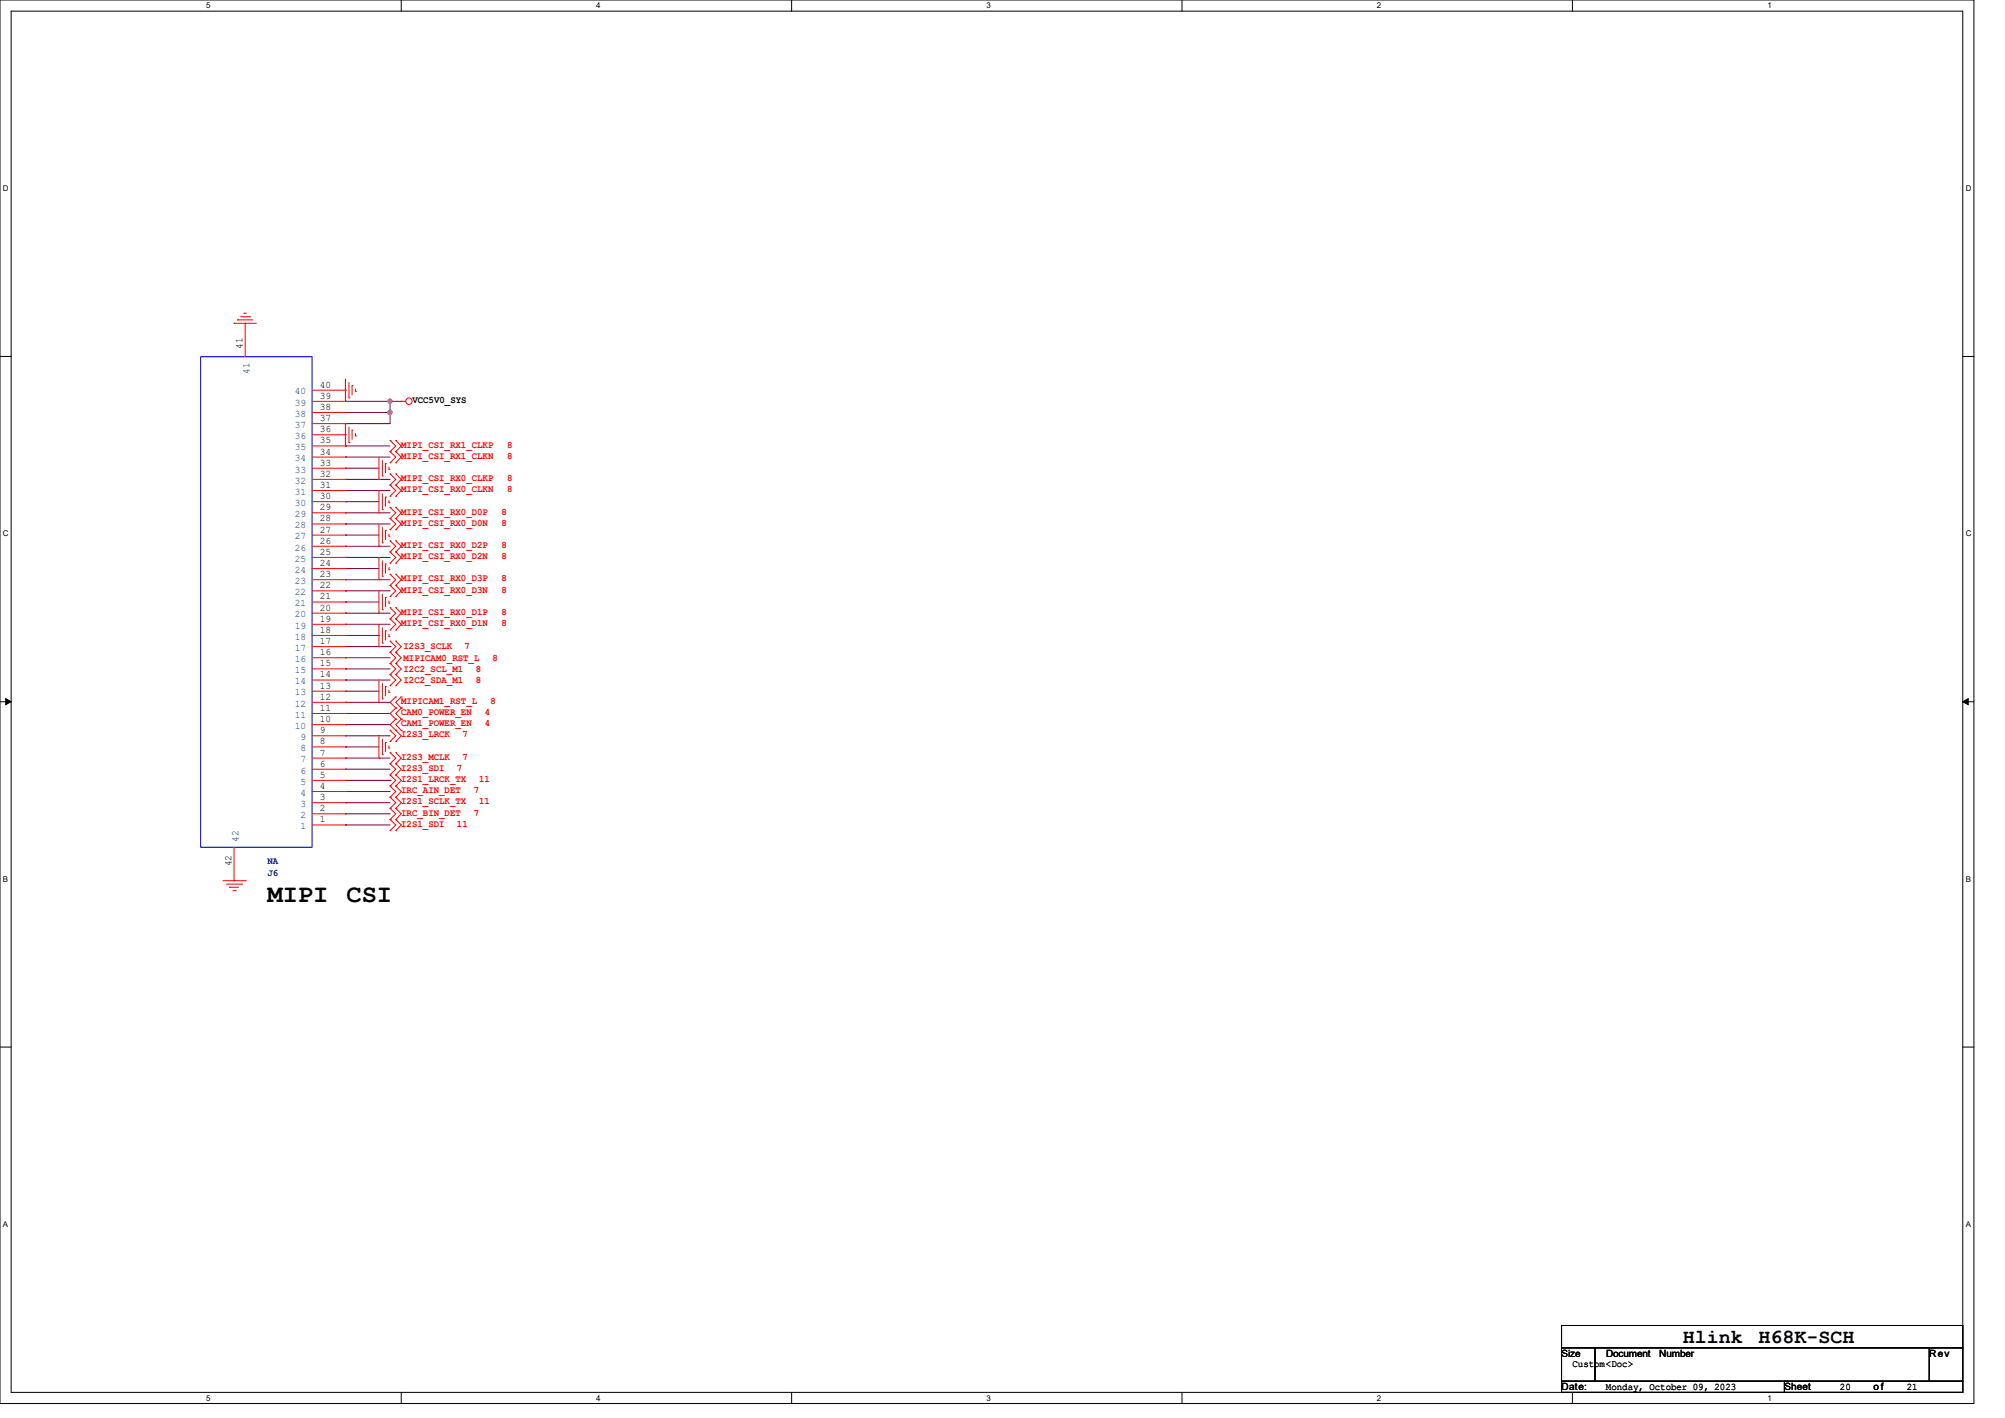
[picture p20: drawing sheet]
<svg xmlns="http://www.w3.org/2000/svg" width="297mm" height="210mm" viewBox="0 0 297 210" stroke-linecap="round" stroke-linejoin="round" font-family="sans-serif">
<defs><g id="words">
<g font-size="3.8">
<text x="39.6" y="133.6">MIPI</text>
<text x="51.4" y="133.6">CSI</text>
</g>
<g font-size="3">
<text x="249.3" y="198.9">Hlink</text>
<text x="260.5" y="198.9">H68K-SCH</text>
</g>
<g font-size="1.5">
<text x="35.9" y="51.7" transform="rotate(-90 35.9 51.7)">41</text>
<text x="47.4" y="59.1">39</text>
<text x="47.4" y="57.4">40</text>
<text x="61.1" y="59.7">VCC5V0_SYS</text>
<text x="47.4" y="65.7">35</text>
<text x="47.4" y="64">36</text>
<text x="47.4" y="62.4">37</text>
<text x="47.4" y="60.7">38</text>
<text x="47.4" y="70.6">32</text>
<text x="47.4" y="69">33</text>
<text x="47.4" y="67.3">34</text>
<text x="47.4" y="77.2">28</text>
<text x="47.4" y="75.6">29</text>
<text x="47.4" y="73.9">30</text>
<text x="47.4" y="72.3">31</text>
<text x="47.4" y="83.8">24</text>
<text x="47.4" y="82.2">25</text>
<text x="47.4" y="80.5">26</text>
<text x="47.4" y="78.9">27</text>
<text x="47.4" y="88.8">21</text>
<text x="47.4" y="87.1">22</text>
<text x="47.4" y="85.5">23</text>
<text x="47.4" y="95.4">17</text>
<text x="47.4" y="93.7">18</text>
<text x="47.4" y="92.1">19</text>
<text x="47.4" y="90.4">20</text>
<text x="47.4" y="102">13</text>
<text x="47.4" y="100.3">14</text>
<text x="47.4" y="98.7">15</text>
<text x="47.4" y="97">16</text>
<text x="47.4" y="106.9">10</text>
<text x="47.4" y="105.3">11</text>
<text x="47.4" y="103.6">12</text>
<text x="47.4" y="113.5">6</text>
<text x="47.4" y="111.9">7</text>
<text x="47.4" y="110.2">8</text>
<text x="47.4" y="108.6">9</text>
<text x="47.4" y="118.5">3</text>
<text x="47.4" y="116.8">4</text>
<text x="47.4" y="115.2">5</text>
<text x="47.4" y="121.8">1</text>
<text x="47.4" y="120.1">2</text>
<text x="34.3" y="128.3" transform="rotate(-90 34.3 128.3)">42</text>
<text x="231.3" y="201">Size</text>
<text x="232.9" y="202.5">Custom&lt;Doc&gt;</text>
<text x="237.9" y="201">Document</text>
<text x="245.8" y="201">Number</text>
<text x="285.8" y="201">Rev</text>
<text x="231.3" y="205.9">Date:</text>
<text x="237.9" y="205.8">Monday, October 09, 2023</text>
<text x="264.3" y="205.9">Sheet</text>
<text x="272.6" y="205.8">20</text>
<text x="277.5" y="205.9">of</text>
<text x="282.5" y="205.8">21</text>
</g>
<g font-size="1.5" fill="#004080">
<text x="37" y="55.4" transform="rotate(-90 37 55.4)">41</text>
<text x="43.7" y="58.4">40</text>
<text x="43.7" y="65">36</text>
<text x="43.7" y="63.4">37</text>
<text x="43.7" y="61.7">38</text>
<text x="43.7" y="60.1">39</text>
<text x="43.7" y="71.6">32</text>
<text x="43.7" y="70">33</text>
<text x="43.7" y="68.3">34</text>
<text x="43.7" y="66.7">35</text>
<text x="43.7" y="76.6">29</text>
<text x="43.7" y="74.9">30</text>
<text x="43.7" y="73.3">31</text>
<text x="43.7" y="83.2">25</text>
<text x="43.7" y="81.5">26</text>
<text x="43.7" y="79.9">27</text>
<text x="43.7" y="78.2">28</text>
<text x="43.7" y="89.8">21</text>
<text x="43.7" y="88.1">22</text>
<text x="43.7" y="86.5">23</text>
<text x="43.7" y="84.8">24</text>
<text x="43.7" y="94.7">18</text>
<text x="43.7" y="93.1">19</text>
<text x="43.7" y="91.4">20</text>
<text x="43.7" y="101.3">14</text>
<text x="43.7" y="99.7">15</text>
<text x="43.7" y="98">16</text>
<text x="43.7" y="96.4">17</text>
<text x="43.7" y="108">10</text>
<text x="43.7" y="106.3">11</text>
<text x="43.7" y="104.6">12</text>
<text x="43.7" y="103">13</text>
<text x="44.5" y="112.9">7</text>
<text x="44.5" y="111.3">8</text>
<text x="44.5" y="109.6">9</text>
<text x="44.5" y="119.5">3</text>
<text x="44.5" y="117.9">4</text>
<text x="44.5" y="116.2">5</text>
<text x="44.5" y="114.6">6</text>
<text x="35.3" y="124.6" transform="rotate(-90 35.3 124.6)">42</text>
<text x="44.5" y="122.8">1</text>
<text x="44.5" y="121.2">2</text>
</g>
<g font-size="1.5" fill="#f00">
<text x="59.4" y="66.3">MIPI_CSI_RX1_CLKP</text>
<text x="59.4" y="67.9">MIPI_CSI_RX1_CLKN</text>
<text x="59.4" y="71.2">MIPI_CSI_RX0_CLKP</text>
<text x="75.1" y="66.3">8</text>
<text x="75.1" y="67.9">8</text>
<text x="75.1" y="71.2">8</text>
<text x="59.4" y="72.9">MIPI_CSI_RX0_CLKN</text>
<text x="59.4" y="76.2">MIPI_CSI_RX0_D0P</text>
<text x="59.4" y="77.9">MIPI_CSI_RX0_D0N</text>
<text x="74.3" y="76.2">8</text>
<text x="74.3" y="77.9">8</text>
<text x="75.1" y="72.9">8</text>
<text x="59.4" y="81.2">MIPI_CSI_RX0_D2P</text>
<text x="59.4" y="82.8">MIPI_CSI_RX0_D2N</text>
<text x="74.3" y="81.2">8</text>
<text x="74.3" y="82.8">8</text>
<text x="59.4" y="86.1">MIPI_CSI_RX0_D3P</text>
<text x="59.4" y="87.8">MIPI_CSI_RX0_D3N</text>
<text x="74.3" y="86.1">8</text>
<text x="74.3" y="87.8">8</text>
<text x="59.4" y="91.1">MIPI_CSI_RX0_D1P</text>
<text x="59.4" y="92.7">MIPI_CSI_RX0_D1N</text>
<text x="74.3" y="91.1">8</text>
<text x="74.3" y="92.7">8</text>
<text x="59.8" y="99.5">I2C2_SCL_M1</text>
<text x="59.8" y="101.1">I2C2_SDA_M1</text>
<text x="59.8" y="97.8">MIPICAM0_RST_L</text>
<text x="59.8" y="96.2">I2S3_SCLK</text>
<text x="68.8" y="96.2">7</text>
<text x="70.5" y="99.5">8</text>
<text x="70.5" y="101.1">8</text>
<text x="73" y="97.8">8</text>
<text x="59.4" y="104.3">MIPICAM1_RST_L</text>
<text x="59.4" y="105.9">CAM0_POWER_EN</text>
<text x="59.4" y="107.6">CAM1_POWER_EN</text>
<text x="71.8" y="105.9">4</text>
<text x="71.8" y="107.6">4</text>
<text x="72.6" y="104.3">8</text>
<text x="59.4" y="112.5">I2S3_MCLK</text>
<text x="59.4" y="109.2">I2S3_LRCK</text>
<text x="68.5" y="112.5">7</text>
<text x="68.5" y="109.2">7</text>
<text x="59.4" y="114.2">I2S3_SDI</text>
<text x="59.4" y="117.5">IRC_AIN_DET</text>
<text x="59.4" y="119.1">I2S1_SCLK_TX</text>
<text x="59.4" y="115.8">I2S1_LRCK_TX</text>
<text x="67.7" y="114.2">7</text>
<text x="70.2" y="117.5">7</text>
<text x="71" y="119.1">11</text>
<text x="71" y="115.8">11</text>
<text x="59.4" y="120.8">IRC_BIN_DET</text>
<text x="59.4" y="122.4">I2S1_SDI</text>
<text x="67.7" y="122.4">11</text>
<text x="70.2" y="120.8">7</text>
</g>
<g font-size="1.5" fill="#000080">
<text x="39.6" y="129.7">J6</text>
<text x="39.6" y="128">NA</text>
</g>
<g font-size="1.2">
<text x="30.5" y="1.3">5</text>
<text x="88.3" y="1.3">4</text>
<text x="146.1" y="1.3">3</text>
<text x="204" y="1.3">2</text>
<text x="261.8" y="1.3">1</text>
<text x=".4" y="28.3">D</text>
<text x="291.2" y="28.3">D</text>
<text x=".4" y="79.4">C</text>
<text x="291.2" y="79.4">C</text>
<text x=".4" y="130.6">B</text>
<text x="291.2" y="130.6">B</text>
<text x=".4" y="181.7">A</text>
<text x="291.2" y="181.7">A</text>
<text x="30.5" y="207.5">5</text>
<text x="88.3" y="207.5">4</text>
<text x="146.1" y="207.5">3</text>
<text x="204" y="207.5">2</text>
<text x="261.8" y="207.5">1</text>
</g>
</g></defs>
<path d="M0 0h292.4v207.9h-292.4zM1.7 1.7h289v204.5h-289z" fill="none" stroke="#000" stroke-width=".15"/>
<g fill="#fff">
<path d="M30.5 .2h.6v1.3h-.6z"/>
<path d="M30.5 206.4h.6v1.3h-.6z"/>
</g>
<path d="M59.4 0v1.7M59.4 206.2v1.7" fill="none" stroke="#000" stroke-width=".15"/>
<g fill="#fff">
<path d="M88.3 .2h.6v1.3h-.6z"/>
<path d="M88.3 206.4h.6v1.3h-.6z"/>
</g>
<path d="M117.3 0v1.7M117.3 206.2v1.7" fill="none" stroke="#000" stroke-width=".15"/>
<g fill="#fff">
<path d="M146.1 .2h.6v1.3h-.6z"/>
<path d="M146.1 206.4h.6v1.3h-.6z"/>
</g>
<path d="M175.1 0v1.7M175.1 206.2v1.7" fill="none" stroke="#000" stroke-width=".15"/>
<g fill="#fff">
<path d="M204 .2h.6v1.3h-.6z"/>
<path d="M204 206.4h.6v1.3h-.6z"/>
</g>
<path d="M232.9 0v1.7M232.9 206.2v1.7" fill="none" stroke="#000" stroke-width=".15"/>
<g fill="#fff">
<path d="M261.8 .2h.6v1.3h-.6z"/>
<path d="M261.8 206.4h.6v1.3h-.6z"/>
<path d="M.4 27.2h.8v1.3h-.8z"/>
<path d="M291.2 27.2h.8v1.3h-.8z"/>
<path d="M.4 78.4h.8v1.3h-.8z"/>
<path d="M291.2 78.4h.8v1.3h-.8z"/>
</g>
<path d="M0 52.8h1.7M290.7 52.8h1.7" fill="none" stroke="#000" stroke-width=".15"/>
<g fill="#fff">
<path d="M.4 129.5h.7v1.3h-.7z"/>
<path d="M291.2 129.5h.7v1.3h-.7z"/>
</g>
<path d="M0 103.9h1.7M290.7 103.9h1.7" fill="none" stroke="#000" stroke-width=".15"/>
<path d="M.8 103.5l.9 .4-.9 .5zM290.7 103.9l.8-.4v.9z" fill="#000" stroke="#000" stroke-width=".15"/>
<g fill="#fff">
<path d="M.4 180.6h.7v1.3h-.7z"/>
<path d="M291.2 180.6h.7v1.3h-.7z"/>
</g>
<path d="M0 155.1h1.7M290.7 155.1h1.7M231.3 196.3h59.4v3.3h-59.4zM231.3 199.6h5v5h-5zM236.3 199.6h49.5v5h-49.5zM285.8 199.6h4.9v5h-4.9zM231.3 204.6h33v1.6h-33zM264.3 204.6h26.4v1.6h-26.4z" fill="none" stroke="#000" stroke-width=".15"/>
<g fill="none" stroke="#800040" stroke-width=".15">
<path d="M51.2 59.4h.1M51.2 59.4h8.2M57.8 59.4h.1M57.8 59.4v3.3h-6.6M51.2 61.1h.1M51.2 62.7h.1M51.2 66h.1M51.2 67.7h.1M51.2 69.3h.1M51.2 72.6h.1M51.2 71h.1M51.2 74.3h.1"/>
<path d="M51.2 75.9h.1M51.2 77.6h.1M51.2 79.2h.1M51.2 61.1h6.6M51.2 66h6.6M51.2 67.7h6.6M51.2 69.3h4.9M51.2 72.6h6.6M51.2 71h6.6M51.2 74.3h4.9M51.2 75.9h6.6M51.2 77.6h6.6"/>
<path d="M51.2 79.2h4.9M57.8 61.1h.1M51.2 82.5h.1M51.2 80.9h.1M51.2 85.9h.1M51.2 87.5h.1M51.2 84.2h.1M51.2 92.5h.1M51.2 90.8h.1M51.2 89.2h.1M51.2 99.1h.1M51.2 97.4h.1"/>
<path d="M51.2 94.1h4.9M51.2 82.5h6.6M51.2 80.9h6.6M51.2 85.9h6.6M51.2 87.5h6.6M51.2 84.2h4.9M51.2 92.5h6.6M51.2 90.8h6.6M51.2 89.2h4.9M51.2 99.1h6.6M51.2 97.4h6.6M51.2 95.8h6.6"/>
<path d="M56.1 94.1h.1M57.8 95.8h.1M51.2 102.4h.1M51.2 104h.1M51.2 107.3h.1M51.2 105.7h.1M51.2 112.3h.1M51.2 110.6h.1M51.2 109h.1M51.2 113.9h.1M51.2 117.2h.1M51.2 118.9h.1"/>
<path d="M51.2 100.7h.1M51.2 102.4h4.9M51.2 104h6.6M51.2 107.3h6.6M51.2 105.7h6.6M51.2 112.3h6.6M51.2 110.6h4.9M51.2 109h6.6M51.2 113.9h6.6M51.2 115.6h6.6M51.2 117.2h6.6M51.2 118.9h6.6"/>
<path d="M51.2 100.7h6.6M57.8 115.6h.1M51.2 122.2h.1M51.2 120.5h.1M51.2 122.2h6.6M51.2 120.5h6.6"/>
</g>
<g fill="#f0f" stroke="#f0f" stroke-width=".15">
<circle cx="57.8" cy="59.4" r=".32"/>
<circle cx="57.8" cy="61.1" r=".32"/>
</g>
<g fill="none" stroke="#f00" stroke-width=".15">
<path d="M34.7 47.9h.1M34.7 47.9h3.3M35.2 47.4h.1M35.2 47.4h2.3M35.6 46.9h1.4M36.2 46.4h.1M36.2 46.4h.3M36.3 47.9h.1M36.3 47.9v4.9M37 46.9h.1M46.2 59.4h5M46.2 57.8h5"/>
<path d="M51.2 59.4h.1M51.2 57.8h.1M51.2 56.1v3.3M51.7 58.9h.1M51.7 56.6v2.3M52.2 57.1h.1M52.2 57.1v1.4M52.7 58h.1M52.7 57.6v.4M59.4 59.4h.1M59.4 59.4h.7M46.2 79.2h5"/>
<path d="M46.2 77.6h5M46.2 75.9h5M46.2 74.3h5M46.2 72.6h5M46.2 71h5M46.2 69.3h5M46.2 67.7h5M46.2 66h5M46.2 64.4h5M46.2 62.7h5M46.2 61.1h5M51.2 66h.1"/>
<path d="M51.2 79.2h.1M51.2 77.6h.1M51.2 75.9h.1M51.2 74.3h.1M51.2 72.6h.1M51.2 71h.1M51.2 69.3h.1M51.2 67.7h.1M51.2 64.4h.1M51.2 62.7h.1M51.2 61.1h.1M51.2 62.7v3.3"/>
<path d="M51.7 65.5h.1M51.7 63.2v2.3M52.2 63.7h.1M52.2 63.7v1.4M52.7 64.6h.1M52.7 64.2v.4M56.1 71h.1M56.1 75.9h.1M56.1 67.7v3.3M56.1 72.6v3.3M56.1 77.6v3.3M56.6 70.5h.1"/>
<path d="M56.6 75.4h.1M56.6 68.2v2.3M56.6 73.2v2.2M56.6 78.1v2.3M57.1 68.7h.1M57.1 73.6h.1M57.1 78.6h.1M57.1 68.7v1.3M57.1 73.6v1.4M57.1 78.6v1.3M57.6 69.5h.1M57.6 74.5h.1"/>
<path d="M57.6 79.4h.1M57.6 69.2v.3M57.6 74.1v.4M57.6 79.1v.3M57.8 66.9h.1M57.8 65.2h.1M57.8 68.5h.1M57.8 71.8h.1M57.8 70.2h.1M57.8 73.5h.1M57.8 76.8h.1M57.8 75.1h.1"/>
<path d="M57.8 78.4h.1M57.8 65.2l.8 .8-.8 .9M57.8 66.9l.8 .8-.8 .8M57.8 70.2l.8 .8-.8 .8M57.8 71.8l.8 .8-.8 .9M57.8 75.1l.8 .8-.8 .9M57.8 76.8l.8 .8-.8 .8M58.6 66.9h.1M58.6 65.2h.1M58.6 68.5h.1M58.6 71.8h.1M58.6 70.2h.1"/>
<path d="M58.6 73.5h.1M58.6 76.8h.1M58.6 75.1h.1M58.6 78.4h.1M58.6 65.2l.8 .8-.8 .9M58.6 66.9l.8 .8-.8 .8M58.6 70.2l.8 .8-.8 .8M58.6 71.8l.8 .8-.8 .9M58.6 75.1l.8 .8-.8 .9M58.6 76.8l.8 .8-.8 .8M46.2 99.1h5M46.2 97.4h5"/>
<path d="M46.2 95.8h5M46.2 94.1h5M46.2 92.5h5M46.2 90.8h5M46.2 89.2h5M46.2 87.5h5M46.2 85.9h5M46.2 84.2h5M46.2 82.5h5M46.2 80.9h5M51.2 99.1h.1M51.2 97.4h.1"/>
<path d="M51.2 95.8h.1M51.2 94.1h.1M51.2 92.5h.1M51.2 90.8h.1M51.2 89.2h.1M51.2 87.5h.1M51.2 85.9h.1M51.2 84.2h.1M51.2 82.5h.1M51.2 80.9h.1M56.1 80.9h.1M56.1 85.9h.1"/>
<path d="M56.1 90.8h.1M56.1 95.8h.1M56.1 82.5v3.4M56.1 87.5v3.3M56.1 92.5v3.3M56.6 80.4h.1M56.6 85.3h.1M56.6 90.3h.1M56.6 95.2h.1M56.6 83.1v2.2M56.6 88v2.3M56.6 93v2.2"/>
<path d="M57.1 83.5h.1M57.1 88.5h.1M57.1 93.4h.1M57.1 83.5v1.4M57.1 88.5v1.3M57.1 93.4v1.4M57.6 84.4h.1M57.6 89.3h.1M57.6 94.3h.1M57.6 84v.4M57.6 89v.3M57.6 93.9v.4"/>
<path d="M57.8 81.7h.1M57.8 80.1h.1M57.8 83.4h.1M57.8 99.9h.1M57.8 98.3h.1M57.8 96.6h.1M57.8 86.7h.1M57.8 85h.1M57.8 88.3h.1M57.8 91.7h.1M57.8 90h.1M57.8 93.3h.1"/>
<path d="M57.8 95h.1M57.8 80.1l.8 .8-.8 .8M57.8 81.7l.8 .8-.8 .9M57.8 98.3l.8 .8-.8 .8M57.8 99.9l.8 .8-.8 .9M57.8 96.6l.8 .8-.8 .9M57.8 85l.8 .9-.8 .8M57.8 86.7l.8 .8-.8 .8M57.8 90l.8 .8-.8 .9M57.8 91.7l.8 .8-.8 .8M57.8 95l.8 .8-.8 .8M58.6 81.7h.1"/>
<path d="M58.6 80.1h.1M58.6 83.4h.1M58.6 99.9h.1M58.6 98.3h.1M58.6 96.6h.1M58.6 86.7h.1M58.6 85h.1M58.6 88.3h.1M58.6 91.7h.1M58.6 90h.1M58.6 93.3h.1M58.6 95h.1"/>
<path d="M58.6 80.1l.8 .8-.8 .8M58.6 81.7l.8 .8-.8 .9M58.6 98.3l.8 .8-.8 .8M58.6 99.9l.8 .8-.8 .9M58.6 96.6l.8 .8-.8 .9M58.6 85l.8 .9-.8 .8M58.6 86.7l.8 .8-.8 .8M58.6 90l.8 .8-.8 .9M58.6 91.7l.8 .8-.8 .8M58.6 95l.8 .8-.8 .8M46.2 118.9h5M46.2 117.2h5"/>
<path d="M46.2 115.6h5M46.2 113.9h5M46.2 112.3h5M46.2 110.6h5M46.2 109h5M46.2 107.3h5M46.2 105.7h5M46.2 104h5M46.2 102.4h5M46.2 100.7h5M51.2 118.9h.1M51.2 117.2h.1"/>
<path d="M51.2 115.6h.1M51.2 113.9h.1M51.2 112.3h.1M51.2 110.6h.1M51.2 109h.1M51.2 107.3h.1M51.2 105.7h.1M51.2 104h.1M51.2 102.4h.1M51.2 100.7h.1M56.1 104h.1M56.1 112.3h.1"/>
<path d="M56.1 100.7v3.3M56.1 109v3.3M56.6 103.5h.1M56.6 111.8h.1M56.6 101.2v2.3M56.6 109.5v2.3M57.1 101.7h.1M57.1 109.9h.1M57.1 101.7v1.3M57.1 109.9v1.4M57.6 102.5h.1M57.6 110.8h.1"/>
<path d="M57.6 102.2v.3M57.6 110.4v.4M57.8 113.1h.1M57.8 111.5h.1M57.8 109.8h.1M57.8 108.2h.1M57.8 114.8h.1M57.8 118.1h.1M57.8 116.4h.1M57.8 119.7h.1M57.8 101.6h.1M57.8 111.5l.8 .8-.8 .8"/>
<path d="M57.8 108.2l.8 .8-.8 .8M57.8 113.1l.8 .8-.8 .9M57.8 116.4l.8 .8-.8 .9M57.8 118.1l.8 .8-.8 .8M57.8 119.7l.8 .8-.8 .9M57.8 114.8l.8 .8-.8 .8M58.6 103.2h.1M58.6 104.9h.1M58.6 106.5h.1M58.6 113.1h.1M58.6 111.5h.1M58.6 109.8h.1"/>
<path d="M58.6 108.2h.1M58.6 114.8h.1M58.6 118.1h.1M58.6 116.4h.1M58.6 119.7h.1M58.6 101.6h.1M58.6 103.2l-.8 .8 .8 .9M58.6 104.9l-.8 .8 .8 .8M58.6 111.5l.8 .8-.8 .8M58.6 106.5l-.8 .8 1.6 1.7-.8 .8M58.6 113.1l.8 .8-.8 .9M58.6 116.4l.8 .8-.8 .9"/>
<path d="M58.6 118.1l.8 .8-.8 .8M58.6 119.7l.8 .8-.8 .9M58.6 114.8l.8 .8-.8 .8M59.4 104.9h.1M59.4 103.2h.1M59.4 106.5h.1M59.4 108.2h.1M59.4 103.2l-.8 .8 .8 .9M59.4 104.9l-.8 .8 .8 .8M59.4 106.5l-.8 .8 .8 .9M33 130.4h3.3M33.5 130.9h2.3"/>
<path d="M34 131.4h.1M34 131.4h1.3M34.5 131.9h.3M34.7 130.4h.1M34.7 125.5v4.9M34.8 131.9h.1M35.8 130.9h.1M36.3 130.4h.1M46.2 122.2h5M46.2 120.5h5M51.2 122.2h.1M51.2 120.5h.1"/>
<path d="M57.8 121.4h.1M57.8 123h.1M57.8 121.4l.8 .8-.8 .8M58.6 121.4h.1M58.6 123h.1M58.6 121.4l.8 .8-.8 .8"/>
<circle cx="60.6" cy="59.4" r=".48"/>
</g>
<path d="M29.7 52.8h16.5v72.7h-16.5z" fill="none" stroke="#00f" stroke-width=".15"/>
<use href="#words"/>
</svg>
